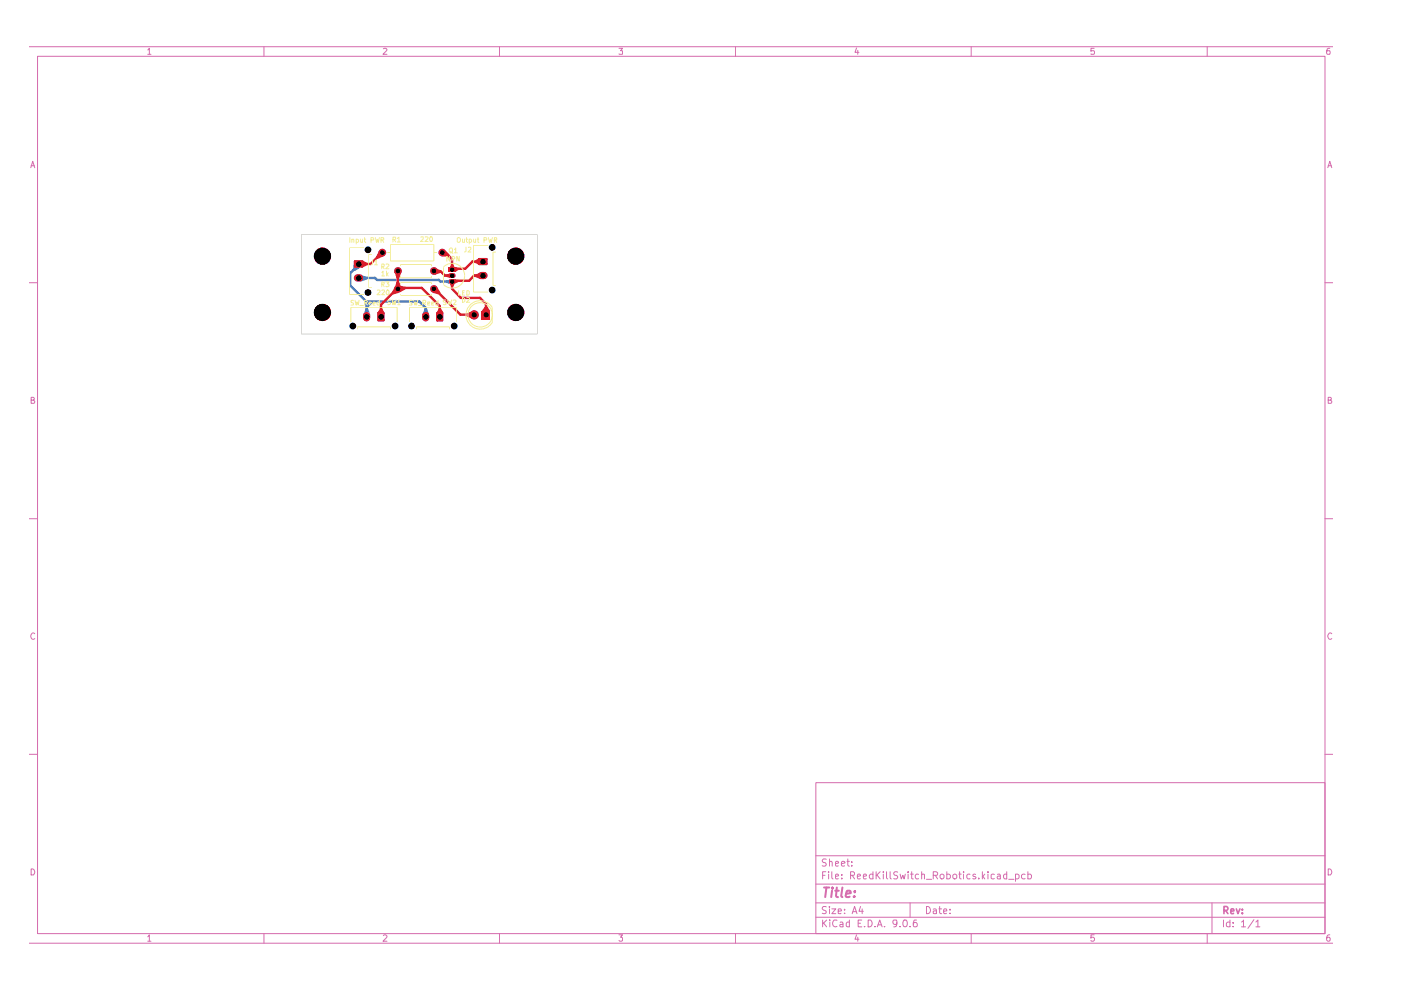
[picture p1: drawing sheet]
<svg xmlns="http://www.w3.org/2000/svg" width="297mm" height="210mm" viewBox="0 0 297 210" stroke-linecap="round" stroke-linejoin="round" font-family="sans-serif">
<g fill="none" stroke="#d56bad" stroke-width=".21">
<path d="M6.3 9.9h276.3M8 11.9h272.9v186.1h-272.9zM31.3 10.6l.4-.4v1.3M31.3 11.5h.7M56 9.9v2M81.3 10.3l.5-.1 .2 .4-.8 .9h.8M105.9 9.9v2M131.2 10.2h.8l-.4 .6h.4v.6h-.8M156 9.9v2M181.6 10.2l-.3 .9h.8M181.9 10.7v.8M205.9 9.9v2"/>
<path d="M232 10.2h-.7v.6h.6l.2 .2-.2 .5-.6-.1M255.9 9.9v2M281.9 10.2l-.5 .1-.1 .5v.6l.6 .1v-.7h-.5l-.1 .2M6.5 35.6l.4-1.4 .5 1.4M6.6 35.1h.7M281.5 35.6l.4-1.4 .5 1.4M281.6 35.1h.7M6.3 59.9h1.7M280.9 59.9h1.7M6.6 84.8h.6v-.5l-.6-.1v1.3h.6l.2-.4-.4-.3M281.6 84.8h.6v-.5l-.6-.1v1.3h.6l.2-.4-.4-.3M6.3 110h1.7"/>
<path d="M280.9 110h1.7M7.4 134.4a.57 .57 0 0 0-.8 0 .57 .57 0 0 0 0 .8l.3 .4 .5-.2M282.4 134.4a.57 .57 0 0 0-.8 0 .57 .57 0 0 0 0 .8l.3 .4 .5-.2M6.3 159.9h1.7M280.9 159.9h1.7M173 165.9h107.9v32.1h-107.9zM6.3 200h276.3M6.6 184.2a.71 .71 0 0 1 .7 .5 .71 .71 0 0 1-.2 .8h-.5zM31.3 198.6l.4-.4v1.4M31.3 199.6h.7M56 198v2M81.3 198.4l.1-.2h.4l.2 .4-.8 1h.8"/>
<path d="M105.9 198v2M131.2 198.2h.8l-.4 .5 .4 .2v.5l-.3 .2h-.3l-.2-.2M156 198v2M173 194.5h107.9M173 191.4h107.9M173 187.5h107.9M173 181.4h107.9M174.4 195.1v1.4M174.4 185.6h.5M174.6 195.7l.7 .8M175.1 184.8h-.7v1.6M175.2 192.3l-.6-.1-.3 .3 .3 .5 .5 .1v.5h-.8"/>
<path d="M175.2 182.2l-.6-.1-.3 .4 .3 .4h.3l.2 .1 .1 .4-.3 .2h-.6M175.3 195.1l-.9 .8M175.7 184.8v.2M175.7 185.3v1.1M175.9 192.2v.2M175.9 182.8l.1-.2 .4 .1v.9M175.9 182.1v1.5M175.9 192.7v1M175.9 195.1v.1M175.9 195.5v1M176.4 192.7h.8l-.8 1h.8M176.4 184.8v1.3l.2 .3"/>
<path d="M177.1 185.8l.7-.1-.2-.4-.4 .1-.1 .7 .2 .3 .4-.1M177.1 183.1l.7-.1-.2-.4-.4 .1-.1 .7 .2 .2h.4M177.5 195.2l-.6-.1a.74 .74 0 0 0-.4 .9 .74 .74 0 0 0 1 .4M177.7 193.2l.7-.1-.2-.4-.5 .1v.8h.6M178.1 195.6h.5l.1 .9M178.4 183.1l.8-.1-.1-.3-.5-.1-.2 .3 .1 .7h.6M178.5 186.2v.2M178.5 185.4v.2M178.7 195.9l-.6 .1v.2l.1 .3 .5-.1M179.1 193.6v.1M179.1 192.8v.2M179.6 182.6h.5"/>
<path d="M179.7 182.1v1.3l.4 .2M180.1 195.6l-.4-.1-.3 .3 .1 .6h.6M180.1 195.1v1.4M180.3 185.6h.7l.2-.5-.3-.3h-.6v1.6M180.6 183.5v.1M180.6 182.7v.2M180.7 193.7l.5-1.5 .5 1.5M180.7 185.6l.5 .8M180.8 193.3h.7M181.6 198.2l-.3 .9h.8M181.8 185.8l.7-.1-.2-.4-.4 .1-.1 .7 .1 .3 .5-.1M181.9 198.7v.9"/>
<path d="M181.9 195.7h.6M182.5 192.2l-.4 1h.9M182.7 195.1h-.8v1.4h.8M182.8 192.7v1M183 185.8l.7-.1-.1-.4-.5 .1-.1 .7 .2 .3 .4-.1M183.3 196.4v.1M184.1 195.1h.5a.78 .78 0 0 1 .3 .9 .78 .78 0 0 1-.8 .5zM185.1 185.4l-.5-.1-.3 .3v.4l.3 .4 .5-.1M185.1 184.8v1.6M185.5 196.4v.1M185.8 184.8v1.6M185.9 185.5l.7 .9"/>
<path d="M186 196.5l.5-1.4 .5 1.4M186.2 196.1h.7M186.6 184.8l-.8 .9M187.3 184.8v.2M187.3 185.3v1.1M187.5 196.4v.1M188 184.8v1.3l.2 .3M188.7 184.8v1.3l.3 .3M190.2 195.7l-.3 .3-.4-.1-.2-.2 .2-.6h.6a1.12 1.12 0 0 1-.4 1.4h-.2M190.3 184.9l-.6-.1-.2 .3 .2 .5h.4l.2 .3-.2 .5-.6-.1M190.8 196.4v.1M190.8 185.3l.3 1.1 .3-.8 .3 .8 .2-1.1"/>
<path d="M191.6 195.2l.5-.1a.84 .84 0 0 1-.2 1.4l-.3-.1-.2-.4zM192.5 184.8v.2M192.5 185.3v1.1M193 196.4v.1M193 191.4v3.1M193 185.3h.6M193.3 184.8v1.5l.3 .1M194.3 195.1h-.4a1.12 1.12 0 0 0 0 1.4l.5-.1a.6 .6 0 0 0-.2-.8l-.5 .1-.1 .2M194.7 185.4l-.4-.1-.2 .3v.6l.2 .2 .4-.1M195.4 185.5l.2-.2 .4 .1v1M195.4 184.8v1.6M196.4 192.2a.77 .77 0 0 1 .9 .8 .77 .77 0 0 1-.9 .7z"/>
<path d="M196.4 186.4h1.1M197.9 192.8h.6v.9M197.9 185.6h.7l.2-.5-.3-.3h-.6v1.6M198.3 185.6l.5 .8M198.5 193.1l-.6 .1v.4h.6M199.1 192.7h.5M199.2 192.2v1.3l.4 .2M199.3 185.6a.47 .47 0 0 1 .4-.3 .47 .47 0 0 1 .5 .3v.4l-.4 .4-.4-.2zM200.1 193.2l.6-.1-.1-.4-.4 .1-.1 .7 .1 .2 .5-.1M200.7 185.4a.52 .52 0 0 1 .8 .2l-.2 .7h-.6M200.7 184.8v1.6M201.4 193.6v.1"/>
<path d="M201.4 192.8v.2M202 185.6a.47 .47 0 0 1 .4-.3 .47 .47 0 0 1 .5 .3v.4l-.4 .4-.4-.2zM203.3 185.3h.5M203.5 184.8v1.3l.3 .3M204.3 184.8v.2M204.3 185.3v1.1M205.7 185.4l-.5-.1-.2 .3 .1 .6 .1 .2 .5-.1M205.9 198v2M206.8 185.4a.36 .36 0 0 0-.6 .2l.7 .4-.2 .4-.5-.1M207.5 186.2v.2M208.3 184.8v1.6M208.4 185.8l.4 .6"/>
<path d="M208.8 185.3l-.5 .6M209.5 184.8v.2M209.5 185.3v1.1M210.8 185.4l-.4-.1-.3 .2v.7l.3 .2 .4-.1M211.5 185.4h.5l.1 1M212.1 185.7l-.5 .1-.2 .2 .2 .4 .5-.1M213.4 185.4l-.4-.1-.2 .3 .1 .6 .1 .2 .4-.1M213.4 184.8v1.6M213.9 186.4h1.1M215.3 185.4a.52 .52 0 0 1 .8 .2l-.2 .7h-.6M215.3 185.3v1.6M217.3 185.4a.52 .52 0 0 0-.7 .2l.1 .7h.6"/>
<path d="M217.9 185.4l.5-.1 .3 .3v.4l-.3 .4-.5-.1M217.9 184.8v1.6M232 198.2h-.7v.7l.2-.2h.3l.3 .3v.3l-.3 .3h-.3l-.2-.2M255.9 198v2M257 191.4v6.6M259.4 195.1v1.4M260.8 195.6l-.5-.1-.3 .3 .1 .6h.7M260.8 195.1v1.4M261.5 196.4v.1M261.5 195.6v.1M263.2 195.5l.5-.4v1.4M263.2 196.5h.9"/>
<path d="M265.9 195l-1.3 1.8M266.3 195.5l.4-.4v1.4M266.3 196.5h.8M281.6 184.2a.71 .71 0 0 1 .7 .5 .71 .71 0 0 1-.2 .8h-.5zM281.9 198.2l-.5 .2a.92 .92 0 0 0 .1 1.2l.4-.1 .1-.5-.2-.3h-.3l-.2 .3"/>
</g>
<path d="M259.5 193h.6a.47 .47 0 0 0 .3-.4 .47 .47 0 0 0-.3-.4h-.6v1.5M259.8 193l.5 .7M260.9 193.2l.7-.1-.1-.4-.5 .1-.1 .7 .2 .2 .4-.1M262.1 192.7l.4 1 .4-1M263.4 193.5v.2M263.4 192.8v.2" fill="none" stroke="#d56bad" stroke-width=".34"/>
<path d="M174.7 188.2h1.1M175.2 188.2l-.2 2M176.4 188.8l-.2 1.4M176.5 188.2v.2M177.1 188.8h.7M177.4 188.2l-.2 1.7 .5 .3M178.6 188.2l-.2 1.7 .2 .3M179.4 189.5l1-.1-.1-.5h-.8l-.2 1 .2 .3 .6-.1M181.1 190l.1 .1h-.2l.1-.1v.2M181.2 188.9v.3" fill="none" stroke="#d56bad" stroke-width=".42"/>
<g fill="#3b80ca">
<path d="M75.1 56h1l.3 .8-1.3 .6-.3-.3z"/>
<path d="M76.5 58.2l1.4 .5v.5l-1.4 .5-.4-.7z"/>
<path d="M90 65.4h.6l.4 1.4-.7 .4-.8-.4z"/>
<path d="M94.6 59.5l.9-.3 .4 .5-.4 .5-.9-.2z"/>
<path d="M77.5 65.4h.5l.5 1.4-.7 .4-.7-.4z"/>
</g>
<path d="M76 58.9h3.5l.4 .5M76 56v.1l-1.7 1.8v2.6M93 59.4l.4 .3h2.4M95.6 59.5l-.2 .1" fill="none" stroke="#3b80ca" stroke-width=".51"/>
<path d="M77.8 64h1.3l-1.3 1.3z" fill="none" stroke="#3b80ca" stroke-width=".21"/>
<path d="M77.9 64.1h1.2l-1.2 1.2z" fill="#3b80ca"/>
<path d="M79.9 59.4h13.1M74.3 60.5l3.4 3.5M77.7 64v3.1M77.7 64l11.2-.1 1.4 1.4v1.9" fill="none" stroke="#3b80ca" stroke-width=".51"/>
<path d="M95.1 56.7h1.5v1h-1.5z" fill="#3b80ca"/>
<path d="M95.6 58.4h.5" fill="none" stroke="#3b80ca" stroke-width="1"/>
<g fill="#3b80ca">
<path d="M80.3 66.4h1v1.5h-1z"/>
<circle cx="81.1" cy="53.6" r=".8"/>
<circle cx="93.8" cy="53.6" r=".8"/>
<circle cx="92" cy="61.3" r=".8"/>
<circle cx="84.4" cy="57.4" r=".8"/>
<circle cx="92" cy="57.4" r=".8"/>
</g>
<path d="M80.3 66.4h1v1.5h-1z" fill="none" stroke="#3b80ca" stroke-width=".51"/>
<path d="M77.7 66.9v.5" fill="none" stroke="#3b80ca" stroke-width="1.5"/>
<circle cx="84.4" cy="61.3" r=".8" fill="#3b80ca"/>
<path d="M90.3 66.9v.5" fill="none" stroke="#3b80ca" stroke-width="1.5"/>
<g fill="#3b80ca">
<path d="M102.2 65.9h1.7v1.8h-1.7z"/>
<path d="M92.8 66.4h1v1.5h-1z"/>
<circle cx="100.5" cy="66.8" r=".97"/>
<circle cx="109.3" cy="66.3" r="1.82"/>
</g>
<path d="M92.7 66.4h1v1.5h-1z" fill="none" stroke="#3b80ca" stroke-width=".51"/>
<path d="M95.6 59.7h.5" fill="none" stroke="#3b80ca" stroke-width="1"/>
<path d="M101.6 55h1.6v1h-1.6z" fill="#3b80ca"/>
<path d="M101.6 54.9h1.5v1.1h-1.5z" fill="none" stroke="#3b80ca" stroke-width=".51"/>
<path d="M102.1 58.4h.5" fill="none" stroke="#3b80ca" stroke-width="1.5"/>
<g fill="#3b80ca">
<path d="M75.3 55.5h1.5v1h-1.5z"/>
<circle cx="109.3" cy="54.3" r="1.82"/>
<circle cx="68.4" cy="66.3" r="1.82"/>
<circle cx="68.4" cy="54.3" r="1.82"/>
</g>
<path d="M75.3 55.5h1.5v1h-1.5z" fill="none" stroke="#3b80ca" stroke-width=".51"/>
<path d="M75.8 58.9h.5" fill="none" stroke="#3b80ca" stroke-width="1.5"/>
<path d="M63.9 49.7h50v21.1h-50z" fill="none" stroke="#d0d2cd" stroke-width=".21"/>
<g fill="#d91c2b">
<path d="M84.1 59.7h.5l.5 1.4a1.8 1.8 0 0 1-1.5 0z"/>
<path d="M83.7 60.8l.7 .5 .1 .8-1.1 .3-.4-.3z"/>
<path d="M80.6 65.4h.5l.4 .9-.7 .9-.7-.9z"/>
<path d="M84.5 60.5l1.5 .3v.5l-1.2 .6-.4-.6z"/>
<path d="M80.4 53.1l.7 .5 .4 .6-1.4 .7-.4-.4z"/>
<path d="M83.6 57.6l.8-.2 .7 .2-.5 1.5h-.5z"/>
<path d="M76.1 56l.8-.8 1 .6v.5l-1 .4z"/>
<path d="M95.9 57.2l.7-.5 .6 .1v.5l-.6 .3z"/>
<path d="M95.6 56.1h.5l.3 .6-.5 .5-.5-.5z"/>
<path d="M100.6 55.2l1-.5 .8 .8-.8 .7-1-.4z"/>
<path d="M102.8 65h.5l.6 .9-.8 .9-.9-.9z"/>
<path d="M95.4 60.2l.5-.5 .5 .5-.3 .5h-.5z"/>
<path d="M100.7 58.2l1.3-.4 .4 .7-.4 .7-1.3-.5z"/>
<path d="M96.2 59.2l1 .1v.5l-.8 .4-.5-.5z"/>
<path d="M98.8 66.5l1.5-.6a1.68 1.68 0 0 1 0 1.8l-1.5-.7z"/>
<path d="M94.6 58.2l.9-.2 .4 .5-.4 .5-.9-.3z"/>
<path d="M93 65.4h.5l.5 .9-.7 .9-.7-.9z"/>
<path d="M93.8 53.6l.6-.5 .9 .9-.4 .4h-1z"/>
<path d="M92 61.3l.7-.5 .7 1.3-.3 .3-1.3-.3z"/>
<path d="M92.4 56.9l1.3 .5-.4 .5-1.1 .4-.2-.9z"/>
</g>
<path d="M81 53.5l-2.4 2.5h-2.6M84.3 57.4v3.6M91.9 57.4l.1 .2h1.5l.8 .8h1.1l.2-.1M93.7 53.5h.7l1.4 1.4v1.8l-.2 .3h3l1.6-1.5h2.2M102.4 58.4h-1.9l-1 1.1h-3.7v1.7l1.9 2h4.1l1.2 1.2v2.3M84.3 61h5.1l3.8 3.9v2.3M84.3 61l-3.5 3.6v2.5M91.9 61l5.7 5.7h2.9" fill="none" stroke="#d91c2b" stroke-width=".51"/>
<g fill="#d91c2b">
<path d="M95.1 56.7h1.5v1h-1.5z"/>
<circle cx="84.3" cy="61" r=".25"/>
</g>
<path d="M95.6 58.4h.5" fill="none" stroke="#d91c2b" stroke-width="1"/>
<g fill="#d91c2b">
<path d="M80.3 66.4h1v1.5h-1z"/>
<circle cx="81.1" cy="53.6" r=".8"/>
<circle cx="93.8" cy="53.6" r=".8"/>
<circle cx="92" cy="61.3" r=".8"/>
<circle cx="84.4" cy="57.4" r=".8"/>
<circle cx="92" cy="57.4" r=".8"/>
</g>
<path d="M80.3 66.4h1v1.5h-1z" fill="none" stroke="#d91c2b" stroke-width=".51"/>
<path d="M77.7 66.9v.5" fill="none" stroke="#d91c2b" stroke-width="1.5"/>
<circle cx="84.4" cy="61.3" r=".8" fill="#d91c2b"/>
<path d="M90.3 66.9v.5" fill="none" stroke="#d91c2b" stroke-width="1.5"/>
<g fill="#d91c2b">
<path d="M102.2 65.9h1.7v1.8h-1.7z"/>
<path d="M92.8 66.4h1v1.5h-1z"/>
<circle cx="100.5" cy="66.8" r=".97"/>
<circle cx="109.3" cy="66.3" r="1.82"/>
</g>
<path d="M92.7 66.4h1v1.5h-1z" fill="none" stroke="#d91c2b" stroke-width=".51"/>
<path d="M95.6 59.7h.5" fill="none" stroke="#d91c2b" stroke-width="1"/>
<path d="M101.6 55h1.6v1h-1.6z" fill="#d91c2b"/>
<path d="M101.6 54.9h1.5v1.1h-1.5z" fill="none" stroke="#d91c2b" stroke-width=".51"/>
<path d="M102.1 58.4h.5" fill="none" stroke="#d91c2b" stroke-width="1.5"/>
<g fill="#d91c2b">
<path d="M75.3 55.5h1.5v1h-1.5z"/>
<circle cx="109.3" cy="54.3" r="1.82"/>
<circle cx="68.4" cy="66.3" r="1.82"/>
<circle cx="68.4" cy="54.3" r="1.82"/>
</g>
<path d="M75.3 55.5h1.5v1h-1.5z" fill="none" stroke="#d91c2b" stroke-width=".51"/>
<path d="M75.8 58.9h.5" fill="none" stroke="#d91c2b" stroke-width="1.5"/>
<g fill="#000">
<circle cx="68.4" cy="54.3" r="1.82"/>
<circle cx="76.1" cy="59" r=".55"/>
<circle cx="76.1" cy="56" r=".55"/>
<circle cx="78" cy="53" r=".72"/>
<circle cx="81.1" cy="53.6" r=".47"/>
<circle cx="84.4" cy="57.4" r=".47"/>
<circle cx="92" cy="57.4" r=".47"/>
<circle cx="93.8" cy="53.6" r=".47"/>
<circle cx="95.9" cy="57.2" r=".38"/>
<circle cx="95.9" cy="59.7" r=".38"/>
<circle cx="95.9" cy="58.5" r=".38"/>
<circle cx="95.9" cy="59.7" r=".47"/>
<circle cx="95.9" cy="57.2" r=".47"/>
<circle cx="95.9" cy="58.5" r=".47"/>
<circle cx="102.4" cy="58.5" r=".55"/>
<circle cx="102.4" cy="55.5" r=".55"/>
<circle cx="104.4" cy="52.5" r=".72"/>
<circle cx="109.3" cy="54.3" r="1.82"/>
<circle cx="68.4" cy="66.3" r="1.82"/>
<circle cx="74.8" cy="69.1" r=".72"/>
<circle cx="77.8" cy="67.2" r=".55"/>
<circle cx="78" cy="62" r=".72"/>
<circle cx="80.8" cy="67.2" r=".55"/>
<circle cx="83.8" cy="69.1" r=".72"/>
<circle cx="84.4" cy="61.3" r=".47"/>
<circle cx="87.2" cy="69.1" r=".72"/>
<circle cx="90.3" cy="67.2" r=".55"/>
<circle cx="92" cy="61.3" r=".47"/>
<circle cx="93.3" cy="67.2" r=".55"/>
<circle cx="96.3" cy="69.1" r=".72"/>
<circle cx="100.5" cy="66.8" r=".47"/>
<circle cx="100.5" cy="66.8" r=".55"/>
<circle cx="103.1" cy="66.8" r=".47"/>
<circle cx="103.1" cy="66.8" r=".55"/>
<circle cx="104.4" cy="61.5" r=".72"/>
<circle cx="109.3" cy="66.3" r="1.82"/>
</g>
<g fill="none" stroke="#f3ed95" stroke-width=".21">
<path d="M74.2 50.4v1M74.6 50.8h.4v.6M74.6 50.7v.7M75.5 50.8l.3-.1 .2 .2-.1 .4h-.4M75.5 50.7v1M76.5 50.7v.6h.4M76.9 50.7v.7M77.2 52.5h-3.1v9.9h3.1M77.2 50.7h.4M77.3 50.4v.8l.3 .2M78.7 50.9h.5v-.4l-.1-.1h-.4v1M78.7 54h.1"/>
<path d="M78.7 54h-.5v7h.5M79 55.1v.9l-.3 .1M79.4 55.5l.4-.4v1M79.4 56.1h.6M79.6 50.4l.2 1 .2-.7 .2 .7 .2-1M80.8 50.9h.5l.1-.4-.6-.1v1M80.9 56.6h.4l.1-.2v-.4h-.5v1M80.9 57.7l.3-.2v1M80.9 58.5h.6M81 50.9l.4 .5M81.1 56.6l.3 .4M81.8 59.8h.7l-.4 .4 .4 .2v.2l-.3 .2-.4-.1"/>
<path d="M81.9 56h.3l.3 .3-.7 .7h.7M82 57.5v1M82 58.1l.3 .4M82.1 53.6h.7M82.3 57.8l-.3 .5M82.8 51.9h9.2v3.4h-9.2zM83.3 50.8l.5-.1v-.4h-.5v1M83.6 50.8l.3 .5M84.2 50.5l.4-.2v1M84.2 51.3h.6M84.9 56.4v-.3h6.6v.3M84.9 58.5v.4h6.6v-.4"/>
<path d="M89.2 50.3l.5-.1v.4l-.5 .6h.5M90.2 50.3l.4-.1 .2 .3-.7 .7h.7M91.2 50.3l.1-.1a.52 .52 0 0 1 .4 .5 .52 .52 0 0 1-.3 .5l-.3-.4zM92 53.6h.7M94 56.7v3.5M94 56.6a2.63 2.63 0 0 1 3.7 0 2.63 2.63 0 0 1 0 3.7 2.63 2.63 0 0 1-3.7 0M95.3 52.7l.2-.1 .4 .1v.7l-.4 .2a.6 .6 0 0 1-.2-.9zM95.3 54.4v1l-.6-1v1M95.5 53.3l.5 .4M95.8 54.9h.6v-.3l-.2-.2h-.4v1M96.4 52.9l.2-.3v1M96.4 53.6h.5"/>
<path d="M96.9 50.5l.5-.1a.6 .6 0 0 1 0 1l-.5-.2zM97.4 54.4v1l-.5-1v1M98 50.7v.6h.5M98.5 50.7v.7M98.8 52.4v.9l-.3 .1M98.8 50.7h.3M98.9 50.4v.8l.2 .2M99.3 52.5l.4-.1 .1 .4-.6 .6h.6M99.5 50.8l.3-.1 .2 .2v.3l-.2 .2-.3-.1M99.5 50.7v1M100.4 50.7v.6h.4M100.8 50.7v.7"/>
<path d="M101.2 50.7h.3M101.3 50.4v.9l.2 .1M102.6 50.9h.5l.1-.4-.2-.1h-.4v1M103.5 52h-3.1v9.9h3.1M103.5 50.4l.3 1 .2-.7 .1 .7 .3-1M104.8 50.9h.4l.1-.4-.5-.1v1M105 50.9l.3 .5M105 53.5h.1M105 53.5h-.5v7h.5M74.4 68.3v-3.1h9.8v3.1M74.9 63.8h-.5v.3l.5 .2-.1 .4h-.4M75.3 63.7l.2 1 .2-.7 .2 .7 .2-1"/>
<path d="M75.8 69.7l-.1-.4h7.1v.4M76.3 64.8h.7M77.3 64.2h.5v-.4l-.5-.1v1M77.6 64.2l.3 .5M78.2 64.3h.5l-.1-.3-.4 .2v.3l.1 .2h.4M78.7 61h.1M79.1 64.3h.5l-.2-.3-.3 .2v.3l.1 .2h.3M80 61.6a.35 .35 0 0 1 .4-.1 .35 .35 0 0 1 .2 .3l-.7 .7h.7M80.4 63.7v1h-.3l-.2-.2v-.3l.3-.2 .2 .1M80.9 60.3h.5v-.4l-.5-.1v1M80.9 61.6l.5-.1 .1 .2-.6 .8h.6M81.1 60.3l.3 .5"/>
<path d="M82.1 61.5l.4 .2v.6l-.2 .2h-.3l-.1-.4zM82.8 69.7h.1M82.8 63.7l-.4-.1-.2 .2v.1l.5 .3 .1 .2-.3 .2-.3-.1M83.1 63.6l.2 1 .3-.7 .1 .7 .3-1M84.3 63.9l.3-.3v1M84.3 64.6h.5M85 60.2v-.3h6.5v.3M85 62.4v.2h6.5v-.2M86.8 68.3v-3.1h9.9v3.1M87.4 63.8h-.5l-.1 .2 .5 .3 .1 .2-.1 .2h-.5M87.7 63.7l.3 1 .1-.7 .2 .7 .3-1M88.3 69.7h.1"/>
<path d="M88.3 69.7v-.4h7v.4M88.7 64.8h.8M89.7 64.3h.4l.2-.2v-.3l-.6-.1v1M89.9 64.3l.4 .4M90.7 64.3h.4l-.1-.3-.3 .1v.6h.4M91.5 64.3h.4v-.3l-.4 .1v.6h.4M92.9 63.7v1h-.4l-.1-.6h.5M94.6 63.7l-.4-.1-.2 .2 .1 .2 .5 .2v.3h-.6M94.9 63.6l.3 1 .1-.7 .2 .7 .3-1M95.3 69.7h.1M96.1 63.7l.4-.1 .2 .2-.6 .8h.6M97.2 61.6v1h.5"/>
<path d="M98 63.1l.6 .2v.5l-.4 .3h-.2zM98 62.1h.4M98.5 61.6h-.5v1h.5M99 63.2l.3-.1 .3 .3-.7 .7h.7M99 61.6h.3l.2 .2v.6l-.2 .2h-.3zM104.4 65.2v3.2M104.4 65.2a3 3 0 0 0-4.5-.7 3 3 0 0 0 0 4.6 3 3 0 0 0 4.5-.8M105 60.5h.1"/>
<circle cx="101.8" cy="66.8" r="2.58"/>
</g>
</svg>
